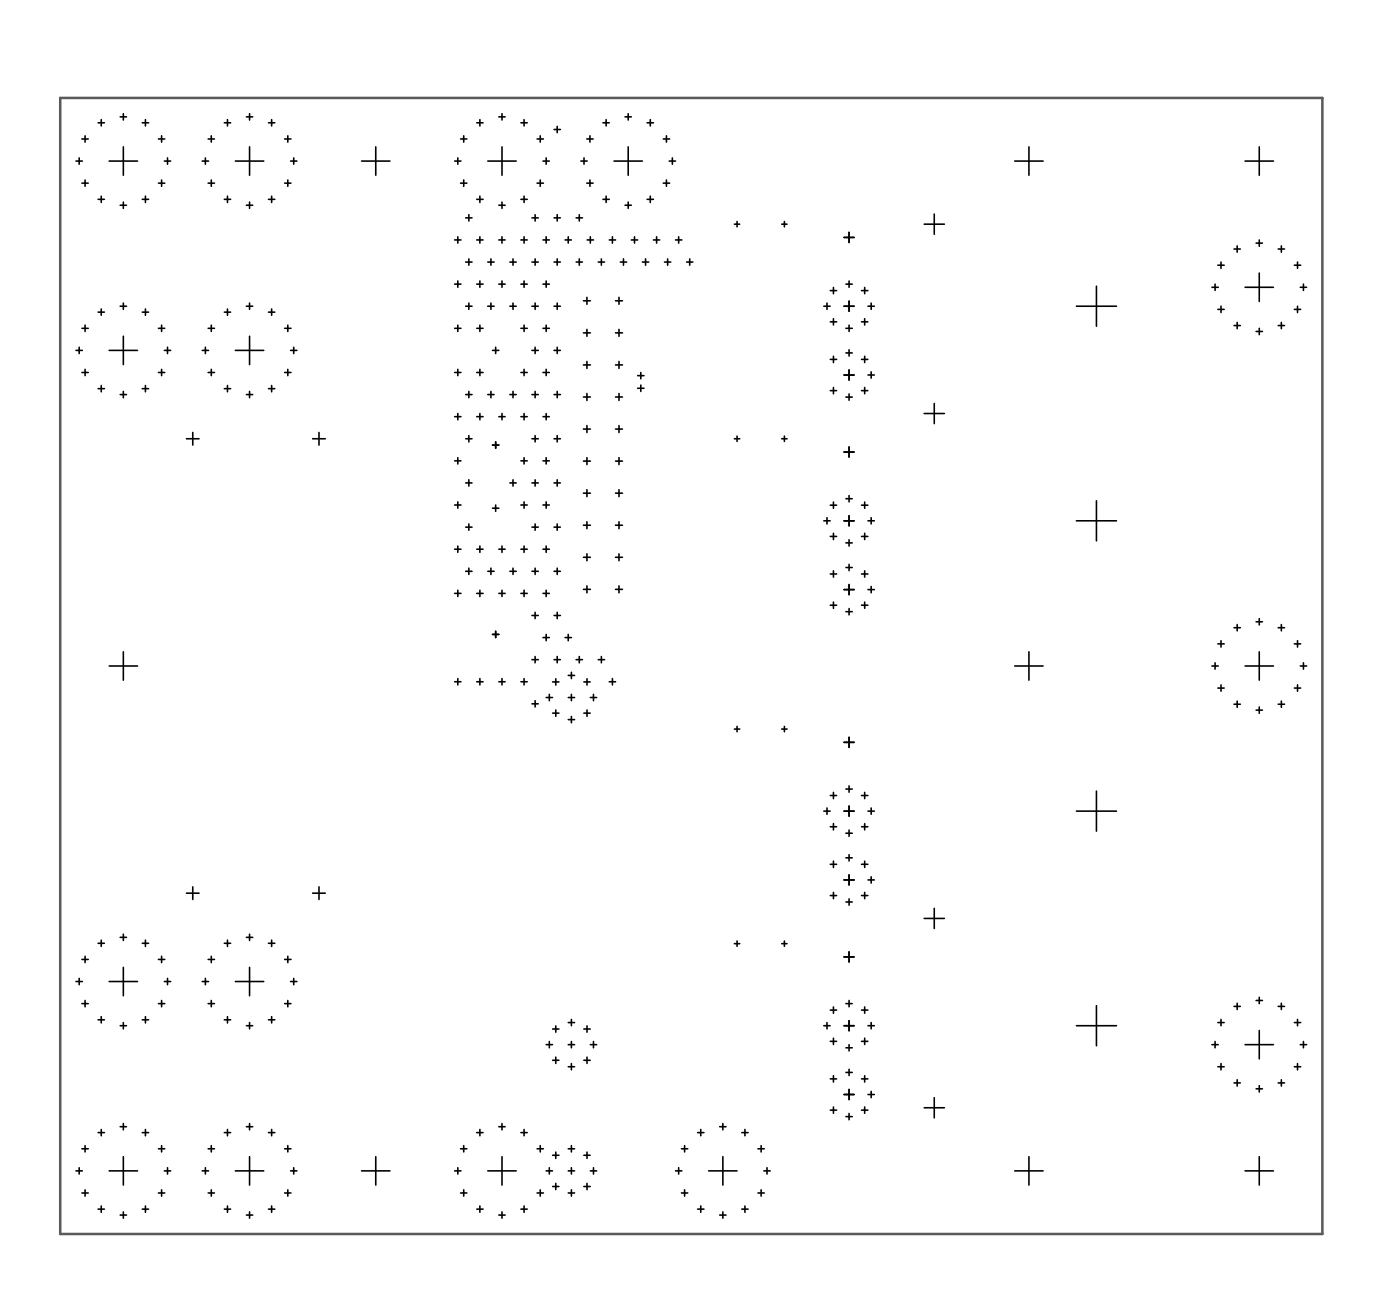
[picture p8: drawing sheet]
<svg xmlns="http://www.w3.org/2000/svg" width="369mm" height="346mm" viewBox="0 0 369 346" stroke-linecap="round" stroke-linejoin="round" font-family="sans-serif">
<path d="M15.9 25.8h333v299.7h-333z" fill="none" stroke="#5a5a5a" stroke-width=".67"/>
<g fill="none" stroke="#000" stroke-width=".42">
<path d="M21.6 36.7h1.7M22.4 35.8v1.7M25.9 32.4h1.6M26.7 31.6v1.6M31.7 30.8h1.7M32.5 30v1.7M32.5 38.7v7.5M37.5 32.4h1.7M38.4 31.6v1.6M41.8 36.7h1.7M42.6 35.8v1.7M54.9 36.7h1.7"/>
<path d="M55.7 35.8v1.7M59.2 32.4h1.6M60 31.6v1.6M65 30.8h1.7M65.8 30v1.7M65.8 38.7v7.5M70.8 32.4h1.7M71.7 31.6v1.6M75.1 36.7h1.7M75.9 35.8v1.7M99.1 38.7v7.5M121.5 36.7h1.7"/>
<path d="M122.3 35.8v1.7M125.8 32.4h1.6M126.6 31.6v1.6M131.6 30.8h1.7M132.4 30v1.7M132.4 38.7v7.5M137.4 32.4h1.7M138.3 31.6v1.6M141.7 36.7h1.7M142.5 35.8v1.7M146.2 34.2h1.6M147 33.3v1.7"/>
<path d="M154.8 36.7h1.7M155.6 35.8v1.7M159.1 32.4h1.6M159.9 31.6v1.6M164.9 30.8h1.7M165.7 30v1.7M165.7 38.7v7.5M170.7 32.4h1.7M171.6 31.6v1.6M175 36.7h1.7M175.8 35.8v1.7M271.5 38.7v7.5"/>
<path d="M332.2 38.7v7.5M20.1 42.5h1.6M20.9 41.7v1.6M21.6 48.3h1.7M22.4 47.5v1.6M25.9 52.6h1.6M26.7 51.7v1.7M28.8 42.5h7.5M31.7 54.1h1.7M32.5 53.3v1.7M37.5 52.6h1.7M38.4 51.7v1.7"/>
<path d="M41.8 48.3h1.7M42.6 47.5v1.6M43.4 42.5h1.6M44.2 41.7v1.6M53.4 42.5h1.6M54.2 41.7v1.6M54.9 48.3h1.7M55.7 47.5v1.6M59.2 52.6h1.6M60 51.7v1.7M62.1 42.5h7.5M65 54.1h1.7"/>
<path d="M65.8 53.3v1.7M70.8 52.6h1.7M71.7 51.7v1.7M75.1 48.3h1.7M75.9 47.5v1.6M76.7 42.5h1.6M77.5 41.7v1.6M95.4 42.5h7.5M119.9 42.5h1.7M120.8 41.7v1.6M121.5 48.3h1.7M122.3 47.5v1.6"/>
<path d="M122.9 57.5h1.6M123.7 56.6v1.7M125.8 52.6h1.6M126.6 51.7v1.7M128.7 42.5h7.5M131.6 54.1h1.7M132.4 53.3v1.7M137.4 52.6h1.7M138.3 51.7v1.7M140.3 57.5h1.7M141.2 56.6v1.7M141.7 48.3h1.7"/>
<path d="M142.5 47.5v1.6M143.3 42.5h1.6M144.1 41.7v1.6M146.2 57.5h1.6M147 56.6v1.7M152 57.5h1.7M152.8 56.6v1.7M153.2 42.5h1.7M154.1 41.7v1.6M154.8 48.3h1.7M155.6 47.5v1.6M159.1 52.6h1.6"/>
<path d="M159.9 51.7v1.7M162 42.5h7.5M164.9 54.1h1.7M165.7 53.3v1.7M170.7 52.6h1.7M171.6 51.7v1.7M175 48.3h1.7M175.8 47.5v1.6M176.6 42.5h1.6M177.4 41.7v1.6M193.7 59.1h1.5M194.5 58.4v1.4"/>
<path d="M206.2 59.1h1.5M206.9 58.4v1.4M243.8 59.1h5.3M246.5 56.5v5.3M267.7 42.5h7.5M328.5 42.5h7.5M32.5 79.9v1.7M65.8 79.9v1.7M119.9 74.9h1.7M119.9 63.3h1.7M120.8 62.5v1.6M120.8 74.1v1.7"/>
<path d="M122.9 69.1h1.6M123.7 68.3v1.7M123.7 79.9v1.7M125.8 74.9h1.6M125.8 63.3h1.6M126.6 62.5v1.6M126.6 74.1v1.7M128.7 69.1h1.7M129.5 68.3v1.7M129.5 79.9v1.7M131.6 74.9h1.7M131.6 63.3h1.7"/>
<path d="M132.4 62.5v1.6M132.4 74.1v1.7M134.5 69.1h1.7M135.3 68.3v1.7M135.3 79.9v1.7M137.4 74.9h1.7M137.4 63.3h1.7M138.3 62.5v1.6M138.3 74.1v1.7M140.3 69.1h1.7M141.2 68.3v1.7M141.2 79.9v1.7"/>
<path d="M143.3 74.9h1.6M143.3 63.3h1.6M144.1 62.5v1.6M144.1 74.1v1.7M146.2 69.1h1.6M147 68.3v1.7M147 79.9v1.7M149.1 63.3h1.7M149.9 62.5v1.6M152 69.1h1.7M152.8 68.3v1.7M153.9 79.3h1.9"/>
<path d="M154.8 78.4v1.9M154.9 63.3h1.7M155.7 62.5v1.6M157.8 69.1h1.7M158.7 68.3v1.7M160.7 63.3h1.7M161.6 62.5v1.6M162.4 79.3h1.8M163.3 78.4v1.9M163.7 69.1h1.6M164.5 68.3v1.7M166.6 63.3h1.6"/>
<path d="M167.4 62.5v1.6M169.5 69.1h1.6M170.3 68.3v1.7M172.4 63.3h1.7M173.2 62.5v1.6M175.3 69.1h1.7M176.1 68.3v1.7M178.2 63.3h1.7M179.1 62.5v1.6M181.1 69.1h1.7M182 68.3v1.7M218.2 79.9v1.7"/>
<path d="M219.1 76.7h1.6M219.9 75.8v1.7M222.7 62.6h2.6M223.2 74.9h1.6M224 61.3v2.7M224 74.1v1.7M224 79.4v2.7M227.3 76.7h1.7M228.1 75.8v1.7M229.8 79.9v1.7M289.3 75.5v10.6M319.7 75.8h1.7"/>
<path d="M320.6 74.9v1.7M321.3 70h1.7M322.1 69.1v1.7M325.6 65.7h1.6M326.4 64.9v1.6M328.5 75.8h7.5M331.4 64.1h1.7M332.2 63.3v1.7M332.2 72v7.5M337.2 65.7h1.7M338.1 64.9v1.6M341.5 70h1.7"/>
<path d="M342.3 69.1v1.7M343.1 75.8h1.6M343.9 74.9v1.7M20.1 92.4h1.6M20.9 91.6v1.7M21.6 86.6h1.7M21.6 98.3h1.7M22.4 85.8v1.6M22.4 97.4v1.7M25.9 82.3h1.6M26.7 81.5v1.7M28.8 92.4h7.5"/>
<path d="M31.7 80.8h1.7M32.5 88.7v7.5M37.5 82.3h1.7M38.4 81.5v1.7M41.8 86.6h1.7M41.8 98.3h1.7M42.6 85.8v1.6M42.6 97.4v1.7M43.4 92.4h1.6M44.2 91.6v1.7M53.4 92.4h1.6M54.2 91.6v1.7"/>
<path d="M54.9 86.6h1.7M54.9 98.3h1.7M55.7 85.8v1.6M55.7 97.4v1.7M59.2 82.3h1.6M60 81.5v1.7M62.1 92.4h7.5M65 80.8h1.7M65.8 88.7v7.5M70.8 82.3h1.7M71.7 81.5v1.7M75.1 86.6h1.7"/>
<path d="M75.1 98.3h1.7M75.9 85.8v1.6M75.9 97.4v1.7M76.7 92.4h1.6M77.5 91.6v1.7M119.9 86.6h1.7M119.9 98.3h1.7M120.8 85.8v1.6M120.8 97.4v1.7M122.9 80.8h1.6M125.8 86.6h1.6M125.8 98.3h1.6"/>
<path d="M126.6 85.8v1.6M126.6 97.4v1.7M128.7 80.8h1.7M129.9 92.4h1.7M130.8 91.6v1.7M134.5 80.8h1.7M137.4 86.6h1.7M137.4 98.3h1.7M138.3 85.8v1.6M138.3 97.4v1.7M140.3 80.8h1.7M140.3 92.4h1.7"/>
<path d="M141.2 91.6v1.7M143.3 86.6h1.6M143.3 98.3h1.6M144.1 85.8v1.6M144.1 97.4v1.7M146.2 80.8h1.6M146.2 92.4h1.6M147 91.6v1.7M153.9 87.8h1.9M153.9 96.3h1.9M154.8 86.9v1.8M154.8 95.3v1.9"/>
<path d="M162.4 87.8h1.8M162.4 96.3h1.8M163.3 86.9v1.8M163.3 95.3v1.9M168.2 99.1h1.7M169.1 98.3v1.6M217.3 80.8h1.7M219.1 84.9h1.6M219.1 94.8h1.6M219.9 84.1v1.6M219.9 94v1.6M222.7 80.8h2.6"/>
<path d="M222.7 98.9h2.6M223.2 86.6h1.6M223.2 93.1h1.6M224 85.8v1.6M224 92.3v1.6M224 97.6v2.7M227.3 84.9h1.7M227.3 94.8h1.7M228.1 84.1v1.6M228.1 94v1.6M229 80.8h1.7M229 98.9h1.7"/>
<path d="M229.8 98.1v1.7M284 80.8h10.6M321.3 81.6h1.7M322.1 80.8v1.6M325.6 85.9h1.6M326.4 85v1.7M331.4 87.4h1.7M332.2 86.6v1.7M337.2 85.9h1.7M338.1 85v1.7M341.5 81.6h1.7M342.3 80.8v1.6"/>
<path d="M25.9 102.5h1.6M26.7 101.7v1.7M31.7 104.1h1.7M32.5 103.2v1.7M37.5 102.5h1.7M38.4 101.7v1.7M49.2 115.7h3.3M50.9 114.1v3.3M59.2 102.5h1.6M60 101.7v1.7M65 104.1h1.7M65.8 103.2v1.7"/>
<path d="M70.8 102.5h1.7M71.7 101.7v1.7M82.5 115.7h3.3M84.2 114.1v3.3M119.9 109.9h1.7M120.8 109.1v1.6M122.9 104.1h1.6M122.9 115.7h1.6M123.7 103.2v1.7M123.7 114.9v1.7M125.8 109.9h1.6M126.6 109.1v1.6"/>
<path d="M128.7 104.1h1.7M129.5 103.2v1.7M129.9 117.4h1.7M130.8 116.6v1.6M131.6 109.9h1.7M132.4 109.1v1.6M134.5 104.1h1.7M135.3 103.2v1.7M137.4 109.9h1.7M138.3 109.1v1.6M140.3 104.1h1.7M140.3 115.7h1.7"/>
<path d="M141.2 103.2v1.7M141.2 114.9v1.7M143.3 109.9h1.6M144.1 109.1v1.6M146.2 104.1h1.6M146.2 115.7h1.6M147 103.2v1.7M147 114.9v1.7M153.9 104.7h1.9M153.9 113.2h1.9M154.8 103.8v1.8M154.8 112.3v1.8"/>
<path d="M162.4 104.7h1.8M162.4 113.2h1.8M163.3 103.8v1.8M163.3 112.3v1.8M168.2 102.4h1.7M169.1 101.6v1.6M193.7 115.7h1.5M194.5 115v1.4M206.2 115.7h1.5M206.9 115v1.4M219.1 103h1.6M219.9 102.2v1.7"/>
<path d="M222.7 119.2h2.6M223.2 104.7h1.6M224 103.9v1.7M224 117.9v2.7M227.3 103h1.7M228.1 102.2v1.7M243.8 109.1h5.3M246.5 106.4v5.3M119.9 133.2h1.7M119.9 121.6h1.7M120.8 120.7v1.7M120.8 132.4v1.6"/>
<path d="M122.9 139h1.6M122.9 127.4h1.6M123.7 126.6v1.6M123.7 138.2v1.7M129.9 134h1.7M130.8 133.2v1.7M134.5 127.4h1.7M135.3 126.6v1.6M137.4 133.2h1.7M137.4 121.6h1.7M138.3 120.7v1.7M138.3 132.4v1.6"/>
<path d="M140.3 139h1.7M140.3 127.4h1.7M141.2 126.6v1.6M141.2 138.2v1.7M143.3 133.2h1.6M143.3 121.6h1.6M144.1 120.7v1.7M144.1 132.4v1.6M146.2 139h1.6M146.2 127.4h1.6M147 126.6v1.6M147 138.2v1.7"/>
<path d="M153.9 121.6h1.9M153.9 138.5h1.9M153.9 130.1h1.9M154.8 120.7v1.8M154.8 129.2v1.8M154.8 137.6v1.9M162.4 121.6h1.8M162.4 138.5h1.8M162.4 130.1h1.8M163.3 120.7v1.8M163.3 129.2v1.8M163.3 137.6v1.9"/>
<path d="M217.3 137.4h1.7M218.2 136.5v1.7M219.1 133.3h1.6M219.9 132.4v1.7M222.7 137.4h2.6M223.2 131.6h1.6M224 130.7v1.7M224 136v2.7M227.3 133.3h1.7M228.1 132.4v1.7M229 137.4h1.7M229.8 136.5v1.7"/>
<path d="M284 137.4h10.6M289.3 132.1v10.6M119.9 156.5h1.7M119.9 144.9h1.7M120.8 144v1.7M120.8 155.7v1.7M122.9 150.7h1.6M123.7 149.9v1.6M125.8 156.5h1.6M125.8 144.9h1.6M126.6 144v1.7M126.6 155.7v1.7"/>
<path d="M128.7 150.7h1.7M129.5 149.9v1.6M131.6 156.5h1.7M131.6 144.9h1.7M132.4 144v1.7M132.4 155.7v1.7M134.5 150.7h1.7M135.3 149.9v1.6M137.4 156.5h1.7M137.4 144.9h1.7M138.3 144v1.7M138.3 155.7v1.7"/>
<path d="M140.3 150.7h1.7M141.2 149.9v1.6M143.3 156.5h1.6M143.3 144.9h1.6M144.1 144v1.7M144.1 155.7v1.7M146.2 150.7h1.6M147 149.9v1.6M153.9 155.5h1.9M153.9 147h1.9M154.8 146.1v1.8M154.8 154.5v1.9"/>
<path d="M162.4 155.5h1.8M162.4 147h1.8M163.3 146.1v1.8M163.3 154.5v1.9M219.1 141.5h1.6M219.1 159.6h1.6M219.1 151.4h1.6M219.9 140.7v1.6M219.9 150.6v1.6M219.9 158.8v1.7M222.7 155.5h2.6M223.2 143.2h1.6"/>
<path d="M223.2 149.7h1.6M224 142.4v1.6M224 148.9v1.6M224 154.2v2.7M227.3 141.5h1.7M227.3 159.6h1.7M227.3 151.4h1.7M228.1 140.7v1.6M228.1 150.6v1.6M228.1 158.8v1.7M229 155.5h1.7M229.8 154.7v1.7"/>
<path d="M28.8 175.7h7.5M32.5 171.9v7.5M119.9 179.8h1.7M120.8 179v1.7M125.8 179.8h1.6M126.6 179v1.7M129.9 167.3h1.7M130.8 166.5v1.7M131.6 179.8h1.7M132.4 179v1.7M137.4 179.8h1.7M138.3 179v1.7"/>
<path d="M140.3 174h1.7M140.3 162.3h1.7M141.2 161.5v1.7M141.2 173.2v1.6M143.3 168.2h1.6M144.1 167.3v1.7M145.8 179.9h1.7M146.2 174h1.6M146.2 162.3h1.6M146.6 179v1.7M147 161.5v1.7M147 173.2v1.6"/>
<path d="M149.1 168.2h1.7M149.9 178.2h1.7M149.9 167.3v1.7M150.8 177.3v1.7M152 174h1.7M152.8 173.2v1.6M154 179.9h1.7M154.9 179v1.7M157.8 174h1.7M158.7 173.2v1.6M160.7 179.8h1.7M161.6 179v1.7"/>
<path d="M223.2 161.3h1.6M224 160.5v1.7M267.7 175.7h7.5M271.5 171.9v7.5M319.7 175.7h1.7M320.6 174.8v1.7M321.3 169.8h1.7M322.1 169v1.7M325.6 165.6h1.6M326.4 164.7v1.7M328.5 175.7h7.5M331.4 164h1.7"/>
<path d="M332.2 163.2v1.6M332.2 171.9v7.5M337.2 165.6h1.7M338.1 164.7v1.7M341.5 169.8h1.7M342.3 169v1.7M343.1 175.7h1.6M343.9 174.8v1.7M140.3 185.7h1.7M141.2 184.8v1.7M144.1 184h1.7M144.9 183.2v1.6"/>
<path d="M145.8 188.1h1.7M146.6 187.3v1.6M149.9 184h1.7M149.9 189.8h1.7M150.8 183.2v1.6M150.8 189v1.7M154 188.1h1.7M154.9 187.3v1.6M155.7 184h1.7M156.6 183.2v1.6M193.7 192.3h1.5M194.5 191.6v1.4"/>
<path d="M206.2 192.3h1.5M206.9 191.6v1.4M222.7 195.8h2.6M224 194.5v2.6M321.3 181.5h1.7M322.1 180.7v1.6M325.6 185.8h1.6M326.4 184.9v1.7M331.4 187.3h1.7M332.2 186.5v1.7M337.2 185.8h1.7M338.1 184.9v1.7"/>
<path d="M341.5 181.5h1.7M342.3 180.7v1.6M217.3 214h1.7M218.2 213.1v1.7M219.1 209.8h1.6M219.1 218.1h1.6M219.9 209v1.7M219.9 217.2v1.7M222.7 214h2.6M223.2 219.8h1.6M223.2 208.1h1.6M224 207.3v1.7"/>
<path d="M224 212.6v2.7M224 219v1.6M227.3 209.8h1.7M227.3 218.1h1.7M228.1 209v1.7M228.1 217.2v1.7M229 214h1.7M229.8 213.1v1.7M284 214h10.6M289.3 208.7v10.5M49.2 235.6h3.3M50.9 233.9v3.4"/>
<path d="M82.5 235.6h3.3M84.2 233.9v3.4M219.1 236.2h1.6M219.1 228h1.6M219.9 227.2v1.6M219.9 235.4v1.7M222.7 232.1h2.6M223.2 226.3h1.6M223.2 237.9h1.6M224 225.4v1.7M224 230.8v2.6M224 237.1v1.7"/>
<path d="M227.3 236.2h1.7M227.3 228h1.7M228.1 227.2v1.6M228.1 235.4v1.7M229 232.1h1.7M229.8 231.3v1.6M246.5 239.6v5.3M20.1 258.9h1.6M20.9 258.1v1.6M21.6 253.1h1.7M22.4 252.2v1.7M25.9 248.8h1.6"/>
<path d="M26.7 248v1.6M28.8 258.9h7.5M31.7 247.3h1.7M32.5 246.4v1.7M32.5 255.2v7.5M37.5 248.8h1.7M38.4 248v1.6M41.8 253.1h1.7M42.6 252.2v1.7M43.4 258.9h1.6M44.2 258.1v1.6M53.4 258.9h1.6"/>
<path d="M54.2 258.1v1.6M54.9 253.1h1.7M55.7 252.2v1.7M59.2 248.8h1.6M60 248v1.6M62.1 258.9h7.5M65 247.3h1.7M65.8 246.4v1.7M65.8 255.2v7.5M70.8 248.8h1.7M71.7 248v1.6M75.1 253.1h1.7"/>
<path d="M75.9 252.2v1.7M76.7 258.9h1.6M77.5 258.1v1.6M193.7 248.9h1.5M194.5 248.2v1.4M206.2 248.9h1.5M206.9 248.2v1.4M222.7 252.4h2.6M224 251.1v2.6M243.8 242.3h5.3M21.6 264.7h1.7M22.4 263.9v1.7"/>
<path d="M25.9 269h1.6M26.7 268.2v1.6M31.7 270.6h1.7M32.5 269.7v1.7M37.5 269h1.7M38.4 268.2v1.6M41.8 264.7h1.7M42.6 263.9v1.7M54.9 264.7h1.7M55.7 263.9v1.7M59.2 269h1.6M60 268.2v1.6"/>
<path d="M65 270.6h1.7M65.8 269.7v1.7M70.8 269h1.7M71.7 268.2v1.6M75.1 264.7h1.7M75.9 263.9v1.7M144.1 275.6h1.7M144.9 274.7v1.7M145.8 279.7h1.7M145.8 271.4h1.7M146.6 270.6v1.7M146.6 278.8v1.7"/>
<path d="M149.9 275.6h1.7M149.9 269.7h1.7M150.8 268.9v1.7M150.8 274.7v1.7M154 279.7h1.7M154 271.4h1.7M154.9 270.6v1.7M154.9 278.8v1.7M155.7 275.6h1.7M156.6 274.7v1.7M217.3 270.6h1.7M218.2 269.7v1.7"/>
<path d="M219.1 266.4h1.6M219.1 274.7h1.6M219.9 265.6v1.7M219.9 273.8v1.7M222.7 270.6h2.6M223.2 264.7h1.6M223.2 276.4h1.6M224 263.9v1.7M224 269.2v2.7M224 275.6v1.6M227.3 266.4h1.7M227.3 274.7h1.7"/>
<path d="M228.1 265.6v1.7M228.1 273.8v1.7M229 270.6h1.7M229.8 269.7v1.7M284 270.6h10.6M289.3 265.3v10.5M319.7 275.6h1.7M320.6 274.7v1.7M321.3 269.7h1.7M322.1 268.9v1.7M325.6 265.5h1.6M326.4 264.6v1.7"/>
<path d="M328.5 275.6h7.5M331.4 263.9h1.7M332.2 263.1v1.6M332.2 271.8v7.5M337.2 265.5h1.7M338.1 264.6v1.7M341.5 269.7h1.7M342.3 268.9v1.7M343.1 275.6h1.6M343.9 274.7v1.7M25.9 298.8h1.6M26.7 297.9v1.7"/>
<path d="M31.7 297.2h1.7M32.5 296.4v1.6M37.5 298.8h1.7M38.4 297.9v1.7M59.2 298.8h1.6M60 297.9v1.7M65 297.2h1.7M65.8 296.4v1.6M70.8 298.8h1.7M71.7 297.9v1.7M125.8 298.8h1.6M126.6 297.9v1.7"/>
<path d="M131.6 297.2h1.7M132.4 296.4v1.6M137.4 298.8h1.7M138.3 297.9v1.7M149.9 281.4h1.7M150.8 280.5v1.7M184 298.8h1.7M184.9 297.9v1.7M189.9 297.2h1.6M190.7 296.4v1.6M195.7 298.8h1.7M196.5 297.9v1.7"/>
<path d="M219.1 284.6h1.6M219.1 292.8h1.6M219.9 283.8v1.6M219.9 292v1.7M222.7 288.7h2.6M223.2 294.5h1.6M223.2 282.9h1.6M224 282v1.7M224 287.4v2.6M224 293.7v1.7M227.3 284.6h1.7M227.3 292.8h1.7"/>
<path d="M228.1 283.8v1.6M228.1 292v1.7M229 288.7h1.7M229.8 287.9v1.6M243.8 292.2h5.3M246.5 289.5v5.4M321.3 281.4h1.7M322.1 280.5v1.7M325.6 285.6h1.6M326.4 284.8v1.7M331.4 287.2h1.7M332.2 286.4v1.6"/>
<path d="M337.2 285.6h1.7M338.1 284.8v1.7M341.5 281.4h1.7M342.3 280.5v1.7M20.1 308.9h1.6M20.9 308v1.7M21.6 314.7h1.7M21.6 303h1.7M22.4 302.2v1.7M22.4 313.8v1.7M25.9 318.9h1.6M26.7 318.1v1.7"/>
<path d="M28.8 308.9h7.5M32.5 305.1v7.5M32.5 319.7v1.6M37.5 318.9h1.7M38.4 318.1v1.7M41.8 314.7h1.7M41.8 303h1.7M42.6 302.2v1.7M42.6 313.8v1.7M43.4 308.9h1.6M44.2 308v1.7M53.4 308.9h1.6"/>
<path d="M54.2 308v1.7M54.9 314.7h1.7M54.9 303h1.7M55.7 302.2v1.7M55.7 313.8v1.7M59.2 318.9h1.6M60 318.1v1.7M62.1 308.9h7.5M65.8 305.1v7.5M65.8 319.7v1.6M70.8 318.9h1.7M71.7 318.1v1.7"/>
<path d="M75.1 314.7h1.7M75.1 303h1.7M75.9 302.2v1.7M75.9 313.8v1.7M76.7 308.9h1.6M77.5 308v1.7M95.4 308.9h7.5M99.1 305.1v7.5M119.9 308.9h1.7M120.8 308v1.7M121.5 314.7h1.7M121.5 303h1.7"/>
<path d="M122.3 302.2v1.7M122.3 313.8v1.7M125.8 318.9h1.6M126.6 318.1v1.7M128.7 308.9h7.5M132.4 305.1v7.5M132.4 319.7v1.6M137.4 318.9h1.7M138.3 318.1v1.7M141.7 314.7h1.7M141.7 303h1.7M142.5 302.2v1.7"/>
<path d="M142.5 313.8v1.7M144.1 308.9h1.7M144.9 308v1.7M145.8 304.7h1.7M145.8 313h1.7M146.6 303.9v1.7M146.6 312.1v1.7M149.9 314.7h1.7M149.9 303h1.7M149.9 308.9h1.7M150.8 302.2v1.7M150.8 308v1.7"/>
<path d="M150.8 313.8v1.7M154 304.7h1.7M154 313h1.7M154.9 303.9v1.7M154.9 312.1v1.7M155.7 308.9h1.7M156.6 308v1.7M178.2 308.9h1.7M179.1 308v1.7M179.8 314.7h1.6M179.8 303h1.6M180.6 302.2v1.7"/>
<path d="M180.6 313.8v1.7M184 318.9h1.7M184.9 318.1v1.7M187 308.9h7.5M190.7 305.1v7.5M190.7 319.7v1.6M195.7 318.9h1.7M196.5 318.1v1.7M200 314.7h1.6M200 303h1.6M200.8 302.2v1.7M200.8 313.8v1.7"/>
<path d="M201.5 308.9h1.7M202.4 308v1.7M267.7 308.9h7.5M271.5 305.1v7.5M328.5 308.9h7.5M332.2 305.1v7.5M31.7 320.5h1.7M65 320.5h1.7M131.6 320.5h1.7M189.9 320.5h1.6"/>
</g>
</svg>
